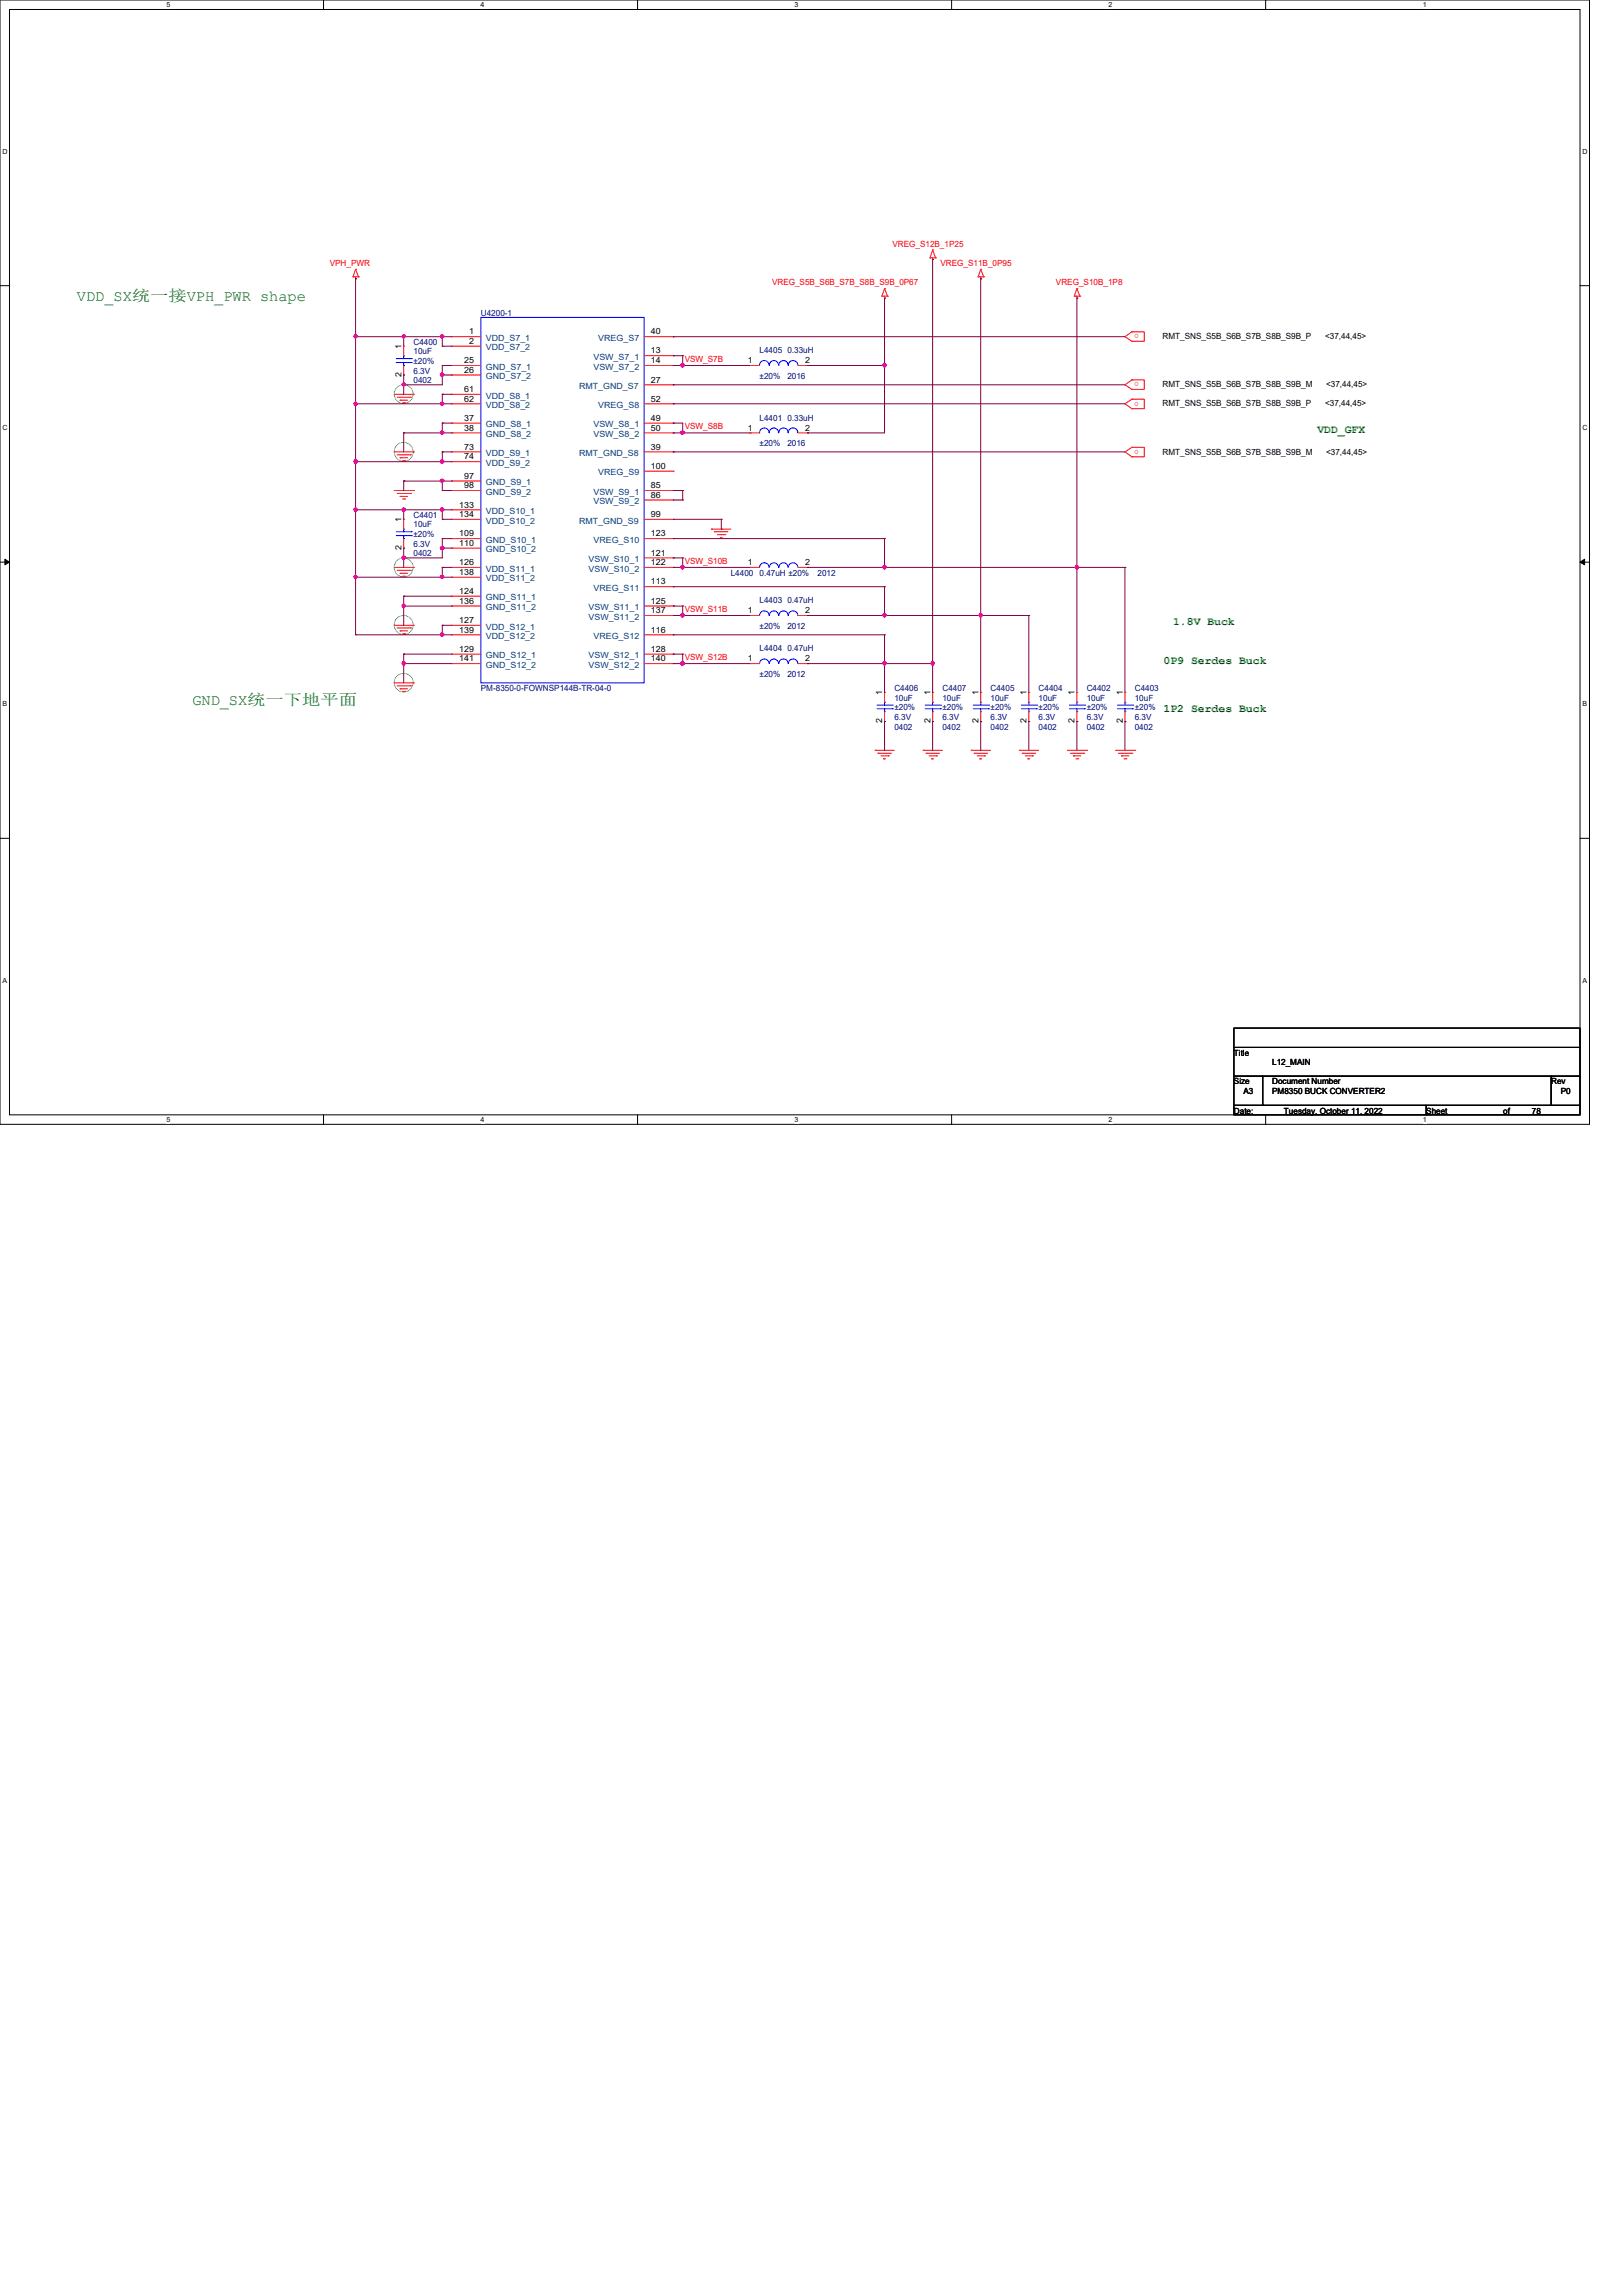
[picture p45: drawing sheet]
<svg xmlns="http://www.w3.org/2000/svg" width="210mm" height="297mm" viewBox="0 0 210 297" stroke-linecap="round" stroke-linejoin="round" font-family="sans-serif">
<defs><g id="words">
<g font-size="2" fill="#008000">
<text x="9.9" y="38.9">VDD_SX统统接VPH_PWR shape</text>
<text x="24.9" y="91.1">GND_SX统统单接统统</text>
</g>
<g font-size="1.5" fill="#008000">
<text x="170.5" y="56">VDD_GFX</text>
<text x="151.8" y="80.9">1.8V Buck</text>
<text x="150.6" y="85.9">0P9 Serdes Buck</text>
<text x="150.6" y="92.1">1P2 Serdes Buck</text>
</g>
<g font-size="1.1" fill="#f00">
<text x="42.7" y="34.4">VPH_PWR</text>
<text x="115.5" y="31.9">VREG_S12B_1P25</text>
<text x="121.7" y="34.4">VREG_S11B_0P95</text>
<text x="99.9" y="36.9">VREG_S5B_S6B_S7B_S8B_S9B_0P67</text>
<text x="136.7" y="36.9">VREG_S10B_1P8</text>
<text x="88.6" y="46.8">VSW_S7B</text>
<text x="147.4" y="43.2" transform="rotate(-180 147.4 43.2)">o</text>
<text x="147.4" y="49.4" transform="rotate(-180 147.4 49.4)">o</text>
<text x="147.4" y="51.9" transform="rotate(-180 147.4 51.9)">o</text>
<text x="88.6" y="55.5">VSW_S8B</text>
<text x="147.4" y="58.2" transform="rotate(-180 147.4 58.2)">o</text>
<text x="88.6" y="72.9">VSW_S10B</text>
<text x="88.6" y="79.2">VSW_S11B</text>
<text x="88.6" y="85.4">VSW_S12B</text>
</g>
<g font-size="1.1" fill="#000080">
<text x="62.2" y="40.9">U4200-1</text>
<text x="53.5" y="44.6">C4400</text>
<text x="53.5" y="45.8">10uF</text>
<text x="53.5" y="47.1">±20%</text>
<text x="98.3" y="45.7">L4405 0.33uH</text>
<text x="53.5" y="49.6">0402</text>
<text x="53.5" y="48.3">6.3V</text>
<text x="98.3" y="49">±20%</text>
<text x="101.9" y="49">2016</text>
<text x="98.3" y="54.4">L4401 0.33uH</text>
<text x="98.3" y="57.7">±20%</text>
<text x="101.9" y="57.7">2016</text>
<text x="53.5" y="67">C4401</text>
<text x="53.5" y="68.2">10uF</text>
<text x="53.5" y="72">0402</text>
<text x="53.5" y="70.7">6.3V</text>
<text x="53.5" y="69.5">±20%</text>
<text x="94.6" y="74.5">L4400</text>
<text x="98.3" y="74.5">0.47uH ±20%</text>
<text x="105.8" y="74.5">2012</text>
<text x="98.3" y="78.1">L4403 0.47uH</text>
<text x="98.3" y="81.3">±20%</text>
<text x="101.9" y="81.3">2012</text>
<text x="62.2" y="89.4">PM-8350-0-FOWNSP144B-TR-04-0</text>
<text x="98.3" y="84.3">L4404 0.47uH</text>
<text x="98.3" y="87.5">±20%</text>
<text x="101.9" y="87.5">2012</text>
<text x="115.7" y="89.4">C4406</text>
<text x="122" y="89.4">C4407</text>
<text x="128.2" y="89.4">C4405</text>
<text x="134.4" y="89.4">C4404</text>
<text x="140.6" y="89.4">C4402</text>
<text x="146.9" y="89.4">C4403</text>
<text x="115.7" y="90.6">10uF</text>
<text x="115.7" y="94.4">0402</text>
<text x="115.7" y="93.1">6.3V</text>
<text x="115.7" y="91.9">±20%</text>
<text x="122" y="90.6">10uF</text>
<text x="122" y="94.4">0402</text>
<text x="122" y="93.1">6.3V</text>
<text x="122" y="91.9">±20%</text>
<text x="128.2" y="90.6">10uF</text>
<text x="128.2" y="94.4">0402</text>
<text x="128.2" y="93.1">6.3V</text>
<text x="128.2" y="91.9">±20%</text>
<text x="134.4" y="90.6">10uF</text>
<text x="134.4" y="94.4">0402</text>
<text x="134.4" y="93.1">6.3V</text>
<text x="134.4" y="91.9">±20%</text>
<text x="140.6" y="90.6">10uF</text>
<text x="140.6" y="94.4">0402</text>
<text x="140.6" y="93.1">6.3V</text>
<text x="140.6" y="91.9">±20%</text>
<text x="146.9" y="90.6">10uF</text>
<text x="146.9" y="94.4">0402</text>
<text x="146.9" y="93.1">6.3V</text>
<text x="146.9" y="91.9">±20%</text>
</g>
<g font-size="1.1">
<text x="51.9" y="45.1" transform="rotate(-90 51.9 45.1)">1</text>
<text x="60.1" y="47">25</text>
<text x="60.7" y="43.3">1</text>
<text x="60.7" y="44.5">2</text>
<text x="84.2" y="45.7">13</text>
<text x="84.2" y="47">14</text>
<text x="84.2" y="43.3">40</text>
<text x="96.8" y="47">1</text>
<text x="104.2" y="47">2</text>
<text x="150.5" y="43.9">RMT_SNS_S5B_S6B_S7B_S8B_S9B_P</text>
<text x="171.5" y="43.9">&lt;37,44,45&gt;</text>
<text x="51.9" y="48.8" transform="rotate(-90 51.9 48.8)">2</text>
<text x="60.1" y="48.2">26</text>
<text x="60.1" y="50.7">61</text>
<text x="60.1" y="51.9">62</text>
<text x="84.2" y="49.5">27</text>
<text x="84.2" y="51.9">52</text>
<text x="150.5" y="50.1">RMT_SNS_S5B_S6B_S7B_S8B_S9B_M</text>
<text x="150.5" y="52.6">RMT_SNS_S5B_S6B_S7B_S8B_S9B_P</text>
<text x="171.5" y="52.6">&lt;37,44,45&gt;</text>
<text x="171.6" y="50.1">&lt;37,44,45&gt;</text>
<text x="60.1" y="54.4">37</text>
<text x="60.1" y="55.7">38</text>
<text x="60.1" y="58.2">73</text>
<text x="60.1" y="59.4">74</text>
<text x="84.2" y="58.2">39</text>
<text x="84.2" y="54.4">49</text>
<text x="84.2" y="55.7">50</text>
<text x="96.8" y="55.7">1</text>
<text x="104.2" y="55.7">2</text>
<text x="150.5" y="58.8">RMT_SNS_S5B_S6B_S7B_S8B_S9B_M</text>
<text x="171.6" y="58.8">&lt;37,44,45&gt;</text>
<text x="59.4" y="65.7">133</text>
<text x="60.1" y="61.9">97</text>
<text x="60.1" y="63.2">98</text>
<text x="84.2" y="63.2">85</text>
<text x="84.2" y="64.4">86</text>
<text x="84.2" y="60.7">100</text>
<text x="51.9" y="71.2" transform="rotate(-90 51.9 71.2)">2</text>
<text x="51.9" y="67.6" transform="rotate(-90 51.9 67.6)">1</text>
<text x="59.4" y="66.9">134</text>
<text x="59.4" y="69.4">109</text>
<text x="59.4" y="70.6">110</text>
<text x="84.2" y="66.9">99</text>
<text x="84.2" y="69.4">123</text>
<text x="84.2" y="71.9">121</text>
<text x="59.4" y="73.1">126</text>
<text x="59.4" y="74.4">138</text>
<text x="59.4" y="76.8">124</text>
<text x="84.2" y="75.6">113</text>
<text x="84.2" y="73.1">122</text>
<text x="96.8" y="73.1">1</text>
<text x="104.2" y="73.1">2</text>
<text x="59.4" y="78.1">136</text>
<text x="59.4" y="80.6">127</text>
<text x="59.4" y="81.8">139</text>
<text x="84.2" y="81.8">116</text>
<text x="84.2" y="78.1">125</text>
<text x="84.2" y="79.3">137</text>
<text x="96.8" y="79.3">1</text>
<text x="104.2" y="79.3">2</text>
<text x="59.4" y="84.3">129</text>
<text x="59.4" y="85.6">141</text>
<text x="84.2" y="84.3">128</text>
<text x="84.2" y="85.6">140</text>
<text x="96.8" y="85.6">1</text>
<text x="104.2" y="85.6">2</text>
<text x="114.2" y="90" transform="rotate(-90 114.2 90)">1</text>
<text x="120.4" y="90" transform="rotate(-90 120.4 90)">1</text>
<text x="126.6" y="90" transform="rotate(-90 126.6 90)">1</text>
<text x="132.8" y="90" transform="rotate(-90 132.8 90)">1</text>
<text x="139.1" y="90" transform="rotate(-90 139.1 90)">1</text>
<text x="145.3" y="90" transform="rotate(-90 145.3 90)">1</text>
<text x="114.2" y="93.6" transform="rotate(-90 114.2 93.6)">2</text>
<text x="120.4" y="93.6" transform="rotate(-90 120.4 93.6)">2</text>
<text x="126.6" y="93.6" transform="rotate(-90 126.6 93.6)">2</text>
<text x="132.8" y="93.6" transform="rotate(-90 132.8 93.6)">2</text>
<text x="139.1" y="93.6" transform="rotate(-90 139.1 93.6)">2</text>
<text x="145.3" y="93.6" transform="rotate(-90 145.3 93.6)">2</text>
<text x="159.7" y="136.6">Title</text>
<text x="164.6" y="137.8">L12_MAIN</text>
<text x="159.7" y="140.3">Size</text>
<text x="160.9" y="141.6">A3</text>
<text x="164.6" y="140.3">Document Number</text>
<text x="164.6" y="141.6">PM8350 BUCK CONVERTER2</text>
<text x="200.7" y="140.3">Rev</text>
<text x="202" y="141.6">P0</text>
<text x="159.7" y="144.1">Date:</text>
<text x="166.2" y="144.1">Tuesday, October 11, 2022</text>
<text x="184.6" y="144.1">Sheet</text>
<text x="194.5" y="144.1">of</text>
<text x="198.2" y="144.1">78</text>
</g>
<g font-size="1.1" fill="#004080">
<text x="62.9" y="44.1">VDD_S7_1</text>
<text x="62.9" y="45.3">VDD_S7_2</text>
<text x="62.9" y="47.8">GND_S7_1</text>
<text x="76.8" y="46.6">VSW_S7_1</text>
<text x="76.8" y="47.8">VSW_S7_2</text>
<text x="77.4" y="44.1">VREG_S7</text>
<text x="62.9" y="49.1">GND_S7_2</text>
<text x="62.9" y="51.6">VDD_S8_1</text>
<text x="62.9" y="52.8">VDD_S8_2</text>
<text x="74.9" y="50.3">RMT_GND_S7</text>
<text x="77.4" y="52.8">VREG_S8</text>
<text x="62.9" y="55.3">GND_S8_1</text>
<text x="62.9" y="56.6">GND_S8_2</text>
<text x="62.9" y="59">VDD_S9_1</text>
<text x="74.9" y="59">RMT_GND_S8</text>
<text x="76.8" y="55.3">VSW_S8_1</text>
<text x="76.8" y="56.6">VSW_S8_2</text>
<text x="62.9" y="60.3">VDD_S9_2</text>
<text x="62.9" y="62.8">GND_S9_1</text>
<text x="62.9" y="64">GND_S9_2</text>
<text x="76.8" y="64">VSW_S9_1</text>
<text x="76.8" y="65.2">VSW_S9_2</text>
<text x="77.4" y="61.5">VREG_S9</text>
<text x="62.9" y="66.5">VDD_S10_1</text>
<text x="62.9" y="67.7">VDD_S10_2</text>
<text x="62.9" y="70.2">GND_S10_1</text>
<text x="62.9" y="71.5">GND_S10_2</text>
<text x="74.9" y="67.7">RMT_GND_S9</text>
<text x="76.8" y="70.2">VREG_S10</text>
<text x="62.9" y="74">VDD_S11_1</text>
<text x="62.9" y="75.2">VDD_S11_2</text>
<text x="62.9" y="77.7">GND_S11_1</text>
<text x="76.2" y="72.7">VSW_S10_1</text>
<text x="76.2" y="74">VSW_S10_2</text>
<text x="76.8" y="76.5">VREG_S11</text>
<text x="62.9" y="79">GND_S11_2</text>
<text x="62.9" y="81.4">VDD_S12_1</text>
<text x="62.9" y="82.7">VDD_S12_2</text>
<text x="76.2" y="79">VSW_S11_1</text>
<text x="76.2" y="80.2">VSW_S11_2</text>
<text x="76.8" y="82.7">VREG_S12</text>
<text x="62.9" y="85.2">GND_S12_1</text>
<text x="62.9" y="86.4">GND_S12_2</text>
<text x="76.2" y="85.2">VSW_S12_1</text>
<text x="76.2" y="86.4">VSW_S12_2</text>
</g>
<g font-size=".9">
<text x="21.5" y=".9">5</text>
<text x="62.2" y=".9">4</text>
<text x="102.8" y=".9">3</text>
<text x="143.5" y=".9">2</text>
<text x="184.1" y=".9">1</text>
<text x=".3" y="19.9">D</text>
<text x="204.8" y="19.9">D</text>
<text x=".3" y="55.6">C</text>
<text x="204.8" y="55.6">C</text>
<text x=".3" y="91.4">B</text>
<text x="204.8" y="91.4">B</text>
<text x=".3" y="127.1">A</text>
<text x="204.8" y="127.1">A</text>
<text x="21.5" y="145.2">5</text>
<text x="62.2" y="145.2">4</text>
<text x="102.8" y="145.2">3</text>
<text x="143.5" y="145.2">2</text>
<text x="184.1" y="145.2">1</text>
</g>
</g></defs>
<path d="M0 0h205.7v145.5h-205.7zM1.2 1.2h203.3v143h-203.3z" fill="none" stroke="#000" stroke-width=".13"/>
<g fill="#fff">
<path d="M21.5 .1h.6v1h-.6z"/>
<path d="M21.5 144.4h.6v1h-.6z"/>
</g>
<path d="M41.9 0v1.2M41.9 144.2v1.3" fill="none" stroke="#000" stroke-width=".13"/>
<g fill="#fff">
<path d="M62.2 .1h.5v1h-.5z"/>
<path d="M62.2 144.4h.5v1h-.5z"/>
</g>
<path d="M82.5 0v1.2M82.5 144.2v1.3" fill="none" stroke="#000" stroke-width=".13"/>
<g fill="#fff">
<path d="M102.8 .1h.5v1h-.5z"/>
<path d="M102.8 144.4h.5v1h-.5z"/>
</g>
<path d="M123.1 0v1.2M123.1 144.2v1.3" fill="none" stroke="#000" stroke-width=".13"/>
<g fill="#fff">
<path d="M143.5 .1h.5v1h-.5z"/>
<path d="M143.5 144.4h.5v1h-.5z"/>
</g>
<path d="M163.8 0v1.2M163.8 144.2v1.3" fill="none" stroke="#000" stroke-width=".13"/>
<g fill="#fff">
<path d="M184.1 .1h.5v1h-.5z"/>
<path d="M184.1 144.4h.5v1h-.5z"/>
<path d="M.3 19.1h.7v1h-.7z"/>
<path d="M204.8 19.1h.6v1h-.6z"/>
<path d="M.3 54.8h.7v1h-.7z"/>
<path d="M204.8 54.8h.6v1h-.6z"/>
</g>
<path d="M0 37h1.2M204.5 37h1.2" fill="none" stroke="#000" stroke-width=".13"/>
<g fill="#fff">
<path d="M.3 90.6h.6v1h-.6z"/>
<path d="M204.8 90.6h.6v1h-.6z"/>
</g>
<path d="M0 72.7h1.2M.6 72.3l.6 .4-.6 .4zM204.5 72.7l.6-.4v.8zM204.5 72.7h1.2" fill="none" stroke="#000" stroke-width=".13"/>
<path d="M.6 72.3l.6 .4-.6 .4zM204.5 72.7l.6-.4v.8z" fill="#000"/>
<g fill="#fff">
<path d="M.3 126.3h.6v1h-.6z"/>
<path d="M204.8 126.3h.6v1h-.6z"/>
</g>
<path d="M0 108.5h1.2M204.5 108.5h1.2M159.7 133h44.8v2.5h-44.8zM159.7 135.5h44.8v3.7h-44.8zM159.7 139.2h3.7v3.8h-3.7zM163.4 139.2h37.3v3.8h-37.3zM200.7 139.2h3.8v3.8h-3.8zM159.7 143h24.9v1.2h-24.9zM184.6 143h19.9v1.2h-19.9z" fill="none" stroke="#000" stroke-width=".13"/>
<g fill="none" stroke="#008000" stroke-width=".13">
<circle cx="52.2" cy="58.5" r="1.23"/>
<circle cx="52.2" cy="51" r="1.22"/>
<circle cx="52.2" cy="73.4" r="1.23"/>
<circle cx="52.2" cy="80.9" r="1.23"/>
<circle cx="52.2" cy="88.3" r="1.22"/>
</g>
<g fill="none" stroke="#f00" stroke-width=".13">
<path d="M45.7 35.8h.1M45.7 35.8h.7M46 36.1h.1M46 34.8h.1M46 35.8v.3M46 34.8l-.3 1M46 34.8l.4 1M46.4 35.8h.1M114.1 38.3h.1M114.1 38.3h.8M114.5 38.6h.1M114.5 37.3h.1"/>
<path d="M114.5 38.3v.3M114.5 37.3l-.4 1M114.5 37.3l.4 1M114.9 38.3h.1M120.4 33.4h.1M120.4 33.4h.7M120.7 32.3l.4 1.1M120.7 33.6h.1M120.7 32.3h.1M120.7 33.4v.2M120.7 32.3l-.3 1.1M121.1 33.4h.1"/>
<path d="M126.6 35.8h.1M126.6 35.8h.7M126.9 36.1h.1M126.9 34.8h.1M126.9 35.8v.3M126.9 34.8l-.3 1M126.9 34.8l.4 1M127.3 35.8h.1M139 38.3h.1M139 38.3h.7M139.4 38.6h.1M139.4 37.3h.1"/>
<path d="M139.4 38.3v.3M139.4 37.3l-.4 1M139.4 37.3l.3 1M139.7 38.3h.1M51 51h2.5M51 58.5h2.5M51.4 51.4h1.7M51.4 58.8h1.7M51.8 51.8h.1M51.8 59.2h.1M51.8 51.8h.9M51.8 59.2h.9"/>
<path d="M52.1 52.1h.3M52.1 59.6h.3M52.2 44.8h.1M52.2 48.5h.1M52.2 44.8v1.2M52.2 47.3v1.2M52.4 52.1h.1M52.4 59.6h.1M53.1 51.4h.1M53.1 58.8h.1M53.5 51h.1M53.5 58.5h.1"/>
<path d="M58.5 51h3.7M58.5 58.5h3.7M58.5 47.3h3.7M58.5 56h3.7M58.5 43.6h3.7M58.5 44.8h3.7M58.5 48.5h3.7M58.5 52.2h3.7M58.5 54.7h3.7M58.5 59.7h3.7M58.5 43.6h.1M58.5 44.8h.1"/>
<path d="M58.5 47.3h.1M58.5 48.5h.1M58.5 51h.1M58.5 52.2h.1M58.5 54.7h.1M58.5 56h.1M58.5 58.5h.1M58.5 59.7h.1M83.4 58.5h3.7M83.4 47.3h3.7M83.4 56h3.7M83.4 43.6h3.7"/>
<path d="M83.4 52.2h3.7M83.4 54.7h3.7M83.4 46h3.7M83.4 49.8h3.7M87.1 43.6h.1M87.1 46h.1M87.1 47.3h.1M87.1 49.8h.1M87.1 52.2h.1M87.1 54.7h.1M87.1 56h.1M87.1 58.5h.1"/>
<path d="M97.1 47.3h1.2M97.1 56h1.2M97.1 47.3h.1M97.1 56h.1M103.3 47.3h1.2M103.3 56h1.2M104.5 47.3h.1M104.5 56h.1M146.5 44.2h.1M146.5 42.9h.1M146.5 42.9h1.6v1.3h-1.6M146.5 50.4h.1"/>
<path d="M146.5 49.1h.1M146.5 49.1h1.6v1.3h-1.6M146.5 52.9h.1M146.5 51.6h.1M146.5 51.6h1.6v1.3h-1.6M146.5 59.1h.1M146.5 57.9h.1M146.5 57.9h1.6v1.2h-1.6M146.5 42.9l-.9 .7 .9 .6M146.5 49.1l-.9 .7 .9 .6M146.5 51.6l-.9 .6 .9 .7M146.5 57.9l-.9 .6 .9 .6"/>
<path d="M51 63.5h2.5M51 73.4h2.5M51.4 63.8h1.7M51.4 73.8h1.7M51.8 64.2h.1M51.8 74.2h.1M51.8 64.2h.9M51.8 74.2h.9M52.1 64.6h.3M52.1 74.5h.3M52.2 67.2h.1M52.2 70.9h.1"/>
<path d="M52.2 67.2v1.3M52.2 69.7v1.2M52.4 64.6h.1M52.4 74.5h.1M53.1 63.8h.1M53.1 73.8h.1M53.5 63.5h.1M53.5 73.4h.1M58.5 63.5h3.7M58.5 73.4h3.7M58.5 62.2h3.7M58.5 66h3.7"/>
<path d="M58.5 67.2h3.7M58.5 69.7h3.7M58.5 70.9h3.7M58.5 74.7h3.7M58.5 77.1h3.7M58.5 78.4h3.7M58.5 62.2h.1M58.5 63.5h.1M58.5 66h.1M58.5 67.2h.1M58.5 69.7h.1M58.5 70.9h.1"/>
<path d="M58.5 73.4h.1M58.5 74.7h.1M58.5 77.1h.1M58.5 78.4h.1M83.4 63.5h3.7M83.4 73.4h3.7M83.4 79.6h3.7M83.4 67.2h3.7M83.4 69.7h3.7M83.4 78.4h3.7M83.4 61h3.7M83.4 64.7h3.7"/>
<path d="M83.4 72.2h3.7M83.4 75.9h3.7M87.1 61h.1M87.1 63.5h.1M87.1 64.7h.1M87.1 67.2h.1M87.1 69.7h.1M87.1 72.2h.1M87.1 73.4h.1M87.1 75.9h.1M87.1 78.4h.1M87.1 79.6h.1"/>
<path d="M92.1 68.5h2.5M92.1 68.5h.1M92.5 68.8h.1M92.5 68.8h1.7M92.8 69.2h1M93.2 69.6h.1M93.2 69.6h.3M93.8 69.2h.1M97.1 73.4h1.2M97.1 79.6h1.2M97.1 73.4h.1M97.1 79.6h.1"/>
<path d="M103.3 73.4h1.2M103.3 79.6h1.2M104.5 73.4h.1M104.5 79.6h.1M51 80.9h2.5M51 88.3h2.5M51.4 81.2h1.7M51.4 88.7h1.7M51.8 81.6h.1M51.8 89.1h.1M51.8 81.6h.9M51.8 89.1h.9"/>
<path d="M52.1 82h.3M52.1 89.5h.3M52.4 82h.1M52.4 89.5h.1M53.1 81.2h.1M53.1 88.7h.1M53.5 80.9h.1M53.5 88.3h.1M58.5 80.9h3.7M58.5 85.9h3.7M58.5 82.1h3.7M58.5 84.6h3.7"/>
<path d="M58.5 80.9h.1M58.5 82.1h.1M58.5 84.6h.1M58.5 85.9h.1M83.4 85.9h3.7M83.4 82.1h3.7M83.4 84.6h3.7M87.1 82.1h.1M87.1 84.6h.1M87.1 85.9h.1M97.1 85.9h1.2M97.1 85.9h.1"/>
<path d="M103.3 85.9h1.2M104.5 85.9h.1M113.2 97.1h2.5M113.2 97.1h.1M113.6 97.5h.1M113.6 97.5h1.8M114 97.8h1M114.3 98.2h.1M114.3 98.2h.3M114.5 89.6h.1M114.5 93.3h.1M114.5 89.6v1.2"/>
<path d="M114.5 92.1v1.2M115 97.8h.1M119.5 97.1h.1M119.5 97.1h2.5M119.8 97.5h1.8M119.8 97.5h.1M120.2 97.8h1M120.6 98.2h.1M120.6 98.2h.2M120.7 89.6h.1M120.7 93.3h.1M120.7 89.6v1.2"/>
<path d="M120.7 92.1v1.2M121.2 97.8h.1M125.7 97.1h2.5M125.7 97.1h.1M126.1 97.5h.1M126.1 97.5h1.7M126.4 97.8h1M126.8 98.2h.1M126.8 98.2h.2M126.9 89.6h.1M126.9 93.3h.1M126.9 89.6v1.2"/>
<path d="M126.9 92.1v1.2M127.4 97.8h.1M131.9 97.1h.1M131.9 97.1h2.5M132.3 97.5h1.7M132.3 97.5h.1M132.7 97.8h.9M133 98.2h.1M133 98.2h.3M133.1 89.6h.1M133.1 93.3h.1M133.1 89.6v1.2"/>
<path d="M133.1 92.1v1.2M133.6 97.8h.1M138.1 97.1h2.5M138.5 97.5h1.8M138.9 97.8h1M138.9 97.8h.1M139.2 98.2h.3M139.4 89.6h.1M139.4 93.3h.1M139.4 89.6v1.2M139.4 92.1v1.2M139.5 98.2h.1"/>
<path d="M140.3 97.5h.1M140.6 97.1h.1M144.4 97.1h2.5M144.7 97.5h1.8M145.1 97.8h.1M145.1 97.8h1M145.5 98.2h.2M145.6 89.6h.1M145.6 93.3h.1M145.6 89.6v1.2M145.6 92.1v1.2M145.7 98.2h.1"/>
<path d="M146.5 97.5h.1M146.9 97.1h.1"/>
</g>
<g fill="none" stroke="#00f" stroke-width=".13">
<path d="M51.3 46.4h2M51.3 46.9h2M52.2 46h.1M52.2 47.3h.1M52.2 46v.4M52.2 46.9v.4M53.3 46.4h.1M53.3 46.9h.1M62.2 41.1h21.2v47.2h-21.2zM99.5 56a.59 .59 0 0 0-.6-.6 .59 .59 0 0 0-.6 .6M99.5 47.2a.61 .61 0 0 0-.6-.5 .61 .61 0 0 0-.6 .6M100.7 56a.57 .57 0 0 0-.6-.6 .57 .57 0 0 0-.5 .6"/>
<path d="M100.8 47.2a.59 .59 0 0 0-.7-.6 .59 .59 0 0 0-.5 .7M101.9 56a.57 .57 0 0 0-.6-.6 .57 .57 0 0 0-.5 .6M102 47.2a.59 .59 0 0 0-.6-.5 .59 .59 0 0 0-.6 .6M103.2 56a.59 .59 0 0 0-.6-.6 .59 .59 0 0 0-.6 .6M103.3 47.2a.61 .61 0 0 0-.7-.5 .61 .61 0 0 0-.6 .6M51.3 68.8h2M51.3 69.3h2M52.2 68.5h.1M52.2 69.7h.1M52.2 68.5v.3M52.2 69.3v.4M53.3 68.8h.1"/>
<path d="M53.3 69.3h.1M98.3 73.4a.61 .61 0 0 1 .6-.6 .61 .61 0 0 1 .6 .6M99.5 79.6a.61 .61 0 0 0-.6-.6 .61 .61 0 0 0-.6 .6M99.6 73.4a.59 .59 0 0 1 .6-.6 .59 .59 0 0 1 .6 .6M100.8 79.6a.59 .59 0 0 0-.6-.6 .59 .59 0 0 0-.6 .6M100.8 73.4a.59 .59 0 0 1 .6-.6 .59 .59 0 0 1 .6 .6M102 79.6a.59 .59 0 0 0-.6-.6 .59 .59 0 0 0-.6 .6M102 73.4a.61 .61 0 0 1 .6-.6 .61 .61 0 0 1 .7 .6M103.3 79.6a.61 .61 0 0 0-.7-.6 .61 .61 0 0 0-.6 .6M99.5 85.9a.61 .61 0 0 0-.6-.6 .61 .61 0 0 0-.6 .6M100.8 85.9a.59 .59 0 0 0-.6-.6 .59 .59 0 0 0-.6 .6M102 85.9a.59 .59 0 0 0-.6-.6 .59 .59 0 0 0-.6 .6"/>
<path d="M103.3 85.9a.61 .61 0 0 0-.7-.6 .61 .61 0 0 0-.6 .6M113.5 91.2h2M113.5 91.7h2M114.5 90.8h.1M114.5 92.1h.1M114.5 90.8v.4M114.5 91.7v.4M115.5 91.2h.1M115.5 91.7h.1M119.7 91.2h2M119.7 91.7h2M120.7 90.8h.1"/>
<path d="M120.7 92.1h.1M120.7 90.8v.4M120.7 91.7v.4M121.7 91.2h.1M121.7 91.7h.1M125.9 91.2h2M125.9 91.7h2M126.9 90.8h.1M126.9 92.1h.1M126.9 90.8v.4M126.9 91.7v.4M127.9 91.2h.1"/>
<path d="M127.9 91.7h.1M132.2 91.2h2M132.2 91.7h2M133.1 90.8h.1M133.1 92.1h.1M133.1 90.8v.4M133.1 91.7v.4M134.2 91.2h.1M134.2 91.7h.1M138.4 91.2h2M138.4 91.7h2M139.4 90.8h.1"/>
<path d="M139.4 92.1h.1M139.4 90.8v.4M139.4 91.7v.4M140.4 91.2h.1M140.4 91.7h.1M144.6 91.2h2M144.6 91.7h2M145.6 90.8h.1M145.6 92.1h.1M145.6 90.8v.4M145.6 91.7v.4M146.6 91.2h.1"/>
<path d="M146.6 91.7h.1"/>
</g>
<path d="M46 36.1h.1M46 36.1v7.5" fill="none" stroke="#800040" stroke-width=".13"/>
<path d="M45.9 43.4h.3v.1v.2h-.2h-.1z" fill-rule="evenodd" fill="#f0f"/>
<path d="M45.9 43.4h.3v.1v.2h-.2h-.1z" fill="none" stroke="#f0f" stroke-width=".13"/>
<path d="M46 43.6h11.2M46 43.6h.1M46 43.6v8.6M52.2 43.6h.1" fill="none" stroke="#800040" stroke-width=".13"/>
<path d="M57 43.4h.4v.1v.2h-.2h-.2z" fill-rule="evenodd" fill="#f0f"/>
<path d="M57 43.4h.4v.1v.2h-.2h-.2z" fill="none" stroke="#f0f" stroke-width=".13"/>
<path d="M52.1 43.4h.3l.1 .1-.1 .2h-.2h-.1z" fill-rule="evenodd" fill="#f0f"/>
<path d="M52.1 43.4h.3l.1 .1-.1 .2h-.2h-.1z" fill="none" stroke="#f0f" stroke-width=".13"/>
<g fill="none" stroke="#800040" stroke-width=".13">
<path d="M52.2 43.6h.1M52.2 43.6v1.2M57.2 43.6h.1M57.2 44.8h.1M57.2 43.6v1.2M57.2 43.6h1.3M57.2 44.8h1.3M87.1 46h1.2M87.1 43.6h.1M87.1 46h.1M87.1 43.6h58.5M88.3 46h.1"/>
<path d="M88.3 46v1.3"/>
</g>
<path d="M88.2 47.1h.3l.1 .1-.1 .2-.2 .1-.1-.1z" fill-rule="evenodd" fill="#f0f"/>
<path d="M88.2 47.1h.3l.1 .1-.1 .2-.2 .1-.1-.1z" fill="none" stroke="#f0f" stroke-width=".13"/>
<path d="M52.2 48.5h.1M52.2 48.5v1.3M57.2 47.3h.1M57.2 48.5h.1M57.2 47.3v2.5M57.2 47.3h1.3M57.2 48.5h1.3M87.1 47.3h10M87.1 47.3h.1M88.3 47.3h.1M104.5 47.3h10M104.5 47.3h.1" fill="none" stroke="#800040" stroke-width=".13"/>
<path d="M57 48.3h.4v.2v.1l-.2 .1-.2-.1z" fill-rule="evenodd" fill="#f0f"/>
<path d="M57 48.3h.4v.2v.1l-.2 .1-.2-.1z" fill="none" stroke="#f0f" stroke-width=".13"/>
<path d="M52.2 49.8h5M52.2 49.8h.1" fill="none" stroke="#800040" stroke-width=".13"/>
<path d="M52.1 49.6h.3l.1 .1-.1 .2-.2 .1-.1-.1z" fill-rule="evenodd" fill="#f0f"/>
<path d="M52.1 49.6h.3l.1 .1-.1 .2-.2 .1-.1-.1z" fill="none" stroke="#f0f" stroke-width=".13"/>
<path d="M46 52.2h.1M46 52.2v7.5M52.2 49.8h.1M52.2 49.8v1.2M57.2 51h.1M57.2 51v1.2h-11.2M57.2 51h1.3M87.1 49.8h.1M87.1 49.8h58.5" fill="none" stroke="#800040" stroke-width=".13"/>
<path d="M57 52.1h.4v.1v.2l-.2 .1-.2-.1z" fill-rule="evenodd" fill="#f0f"/>
<path d="M57 52.1h.4v.1v.2l-.2 .1-.2-.1z" fill="none" stroke="#f0f" stroke-width=".13"/>
<path d="M45.9 52.1h.3v.1v.2l-.2 .1-.1-.1z" fill-rule="evenodd" fill="#f0f"/>
<path d="M45.9 52.1h.3v.1v.2l-.2 .1-.1-.1z" fill="none" stroke="#f0f" stroke-width=".13"/>
<path d="M52.2 56h.1M52.2 56v2.5M57.2 52.2h.1M57.2 54.7h.1M57.2 54.7v1.3h-5M57.2 52.2h1.3M57.2 54.7h1.3M87.1 54.7h1.2M87.1 52.2h.1M87.1 54.7h.1M87.1 52.2h58.5" fill="none" stroke="#800040" stroke-width=".13"/>
<path d="M57 55.8h.4v.2v.1l-.2 .1-.2-.1z" fill-rule="evenodd" fill="#f0f"/>
<path d="M57 55.8h.4v.2v.1l-.2 .1-.2-.1z" fill="none" stroke="#f0f" stroke-width=".13"/>
<g fill="none" stroke="#800040" stroke-width=".13">
<path d="M46 59.7h.1M46 59.7v6.3M57.2 56h.1M57.2 58.5h.1M57.2 58.5v1.2h-11.2M57.2 56h1.3M57.2 58.5h1.3M87.1 56h10M87.1 56h.1M87.1 58.5h.1M87.1 58.5h58.5M88.3 56h.1"/>
<path d="M104.5 56h10M104.5 56h.1"/>
</g>
<path d="M57 59.5h.4v.2v.2h-.2h-.2z" fill-rule="evenodd" fill="#f0f"/>
<path d="M57 59.5h.4v.2v.2h-.2h-.2z" fill="none" stroke="#f0f" stroke-width=".13"/>
<path d="M45.9 59.5h.3v.2v.2h-.2h-.1z" fill-rule="evenodd" fill="#f0f"/>
<path d="M45.9 59.5h.3v.2v.2h-.2h-.1z" fill="none" stroke="#f0f" stroke-width=".13"/>
<path d="M57.2 59.7h.1M57.2 59.7h1.3M52.2 62.2h5M52.2 62.2h.1M52.2 62.2v1.3" fill="none" stroke="#800040" stroke-width=".13"/>
<path d="M57 62h.4v.2v.1l-.2 .1-.2-.1z" fill-rule="evenodd" fill="#f0f"/>
<path d="M57 62h.4v.2v.1l-.2 .1-.2-.1z" fill="none" stroke="#f0f" stroke-width=".13"/>
<path d="M46 66h.1M46 66v8.7M57.2 62.2h.1M57.2 63.5h.1M57.2 62.2v1.3M57.2 62.2h1.3M57.2 63.5h1.3" fill="none" stroke="#800040" stroke-width=".13"/>
<path d="M45.9 74.5h.3v.1v.2h-.2h-.1z" fill-rule="evenodd" fill="#f0f"/>
<path d="M45.9 74.5h.3v.1v.2h-.2h-.1z" fill="none" stroke="#f0f" stroke-width=".13"/>
<path d="M45.9 65.8h.3v.1v.2l-.2 .1-.1-.1z" fill-rule="evenodd" fill="#f0f"/>
<path d="M45.9 65.8h.3v.1v.2l-.2 .1-.1-.1z" fill="none" stroke="#f0f" stroke-width=".13"/>
<path d="M46 66h11.2M46 66h.1M52.2 66h.1M52.2 66v1.2" fill="none" stroke="#800040" stroke-width=".13"/>
<path d="M57 65.8h.4v.1v.2l-.2 .1-.2-.1z" fill-rule="evenodd" fill="#f0f"/>
<path d="M57 65.8h.4v.1v.2l-.2 .1-.2-.1z" fill="none" stroke="#f0f" stroke-width=".13"/>
<path d="M52.1 65.8h.3l.1 .1-.1 .2-.2 .1-.1-.1z" fill-rule="evenodd" fill="#f0f"/>
<path d="M52.1 65.8h.3l.1 .1-.1 .2-.2 .1-.1-.1z" fill="none" stroke="#f0f" stroke-width=".13"/>
<path d="M52.2 70.9h.1M52.2 70.9v1.3M57.2 66h.1M57.2 67.2h.1M57.2 69.7h.1M57.2 70.9h.1M57.2 66v1.2M57.2 69.7v2.5M57.2 66h1.3M57.2 67.2h1.3M57.2 69.7h1.3M57.2 70.9h1.3" fill="none" stroke="#800040" stroke-width=".13"/>
<path d="M57 70.8h.4v.1v.1l-.2 .1-.2-.1z" fill-rule="evenodd" fill="#f0f"/>
<path d="M57 70.8h.4v.1v.1l-.2 .1-.2-.1z" fill="none" stroke="#f0f" stroke-width=".13"/>
<path d="M52.2 72.2h5M52.2 72.2h.1M52.2 72.2v1.2" fill="none" stroke="#800040" stroke-width=".13"/>
<path d="M52.1 72h.3l.1 .1-.1 .2-.2 .1-.1-.1z" fill-rule="evenodd" fill="#f0f"/>
<path d="M52.1 72h.3l.1 .1-.1 .2-.2 .1-.1-.1z" fill="none" stroke="#f0f" stroke-width=".13"/>
<path d="M57.2 73.4h.1M57.2 73.4v1.3M57.2 73.4h1.3M87.1 72.2h1.2M87.1 72.2h.1M88.3 72.2h.1M88.3 72.2v1.2" fill="none" stroke="#800040" stroke-width=".13"/>
<path d="M57 74.5h.4v.1v.2h-.2h-.2z" fill-rule="evenodd" fill="#f0f"/>
<path d="M57 74.5h.4v.1v.2h-.2h-.2z" fill="none" stroke="#f0f" stroke-width=".13"/>
<g fill="none" stroke="#800040" stroke-width=".13">
<path d="M46 74.7h12.5M46 74.7h.1M46 74.7v7.4M52.2 77.1h6.3M52.2 78.4h6.3M52.2 77.1h.1M52.2 78.4h.1M52.2 77.1v3.8M57.2 74.7h.1M87.1 73.4h1.2M87.1 73.4h.1M104.5 73.4h10"/>
<path d="M104.5 73.4h.1"/>
</g>
<path d="M52.1 78.2h.3l.1 .2-.1 .1-.2 .1-.1-.1z" fill-rule="evenodd" fill="#f0f"/>
<path d="M52.1 78.2h.3l.1 .2-.1 .1-.2 .1-.1-.1z" fill="none" stroke="#f0f" stroke-width=".13"/>
<path d="M87.1 78.4h1.2M87.1 78.4h.1M88.3 78.4h.1M88.3 78.4v1.2M46 82.1h.1M57.2 80.9h.1M57.2 80.9v1.2h-11.2M57.2 80.9h1.3" fill="none" stroke="#800040" stroke-width=".13"/>
<path d="M57 81.9h.4v.2v.2h-.2h-.2z" fill-rule="evenodd" fill="#f0f"/>
<path d="M57 81.9h.4v.2v.2h-.2h-.2z" fill="none" stroke="#f0f" stroke-width=".13"/>
<path d="M87.1 79.6h10M87.1 79.6h.1M88.3 79.6h.1M57.2 82.1h.1M57.2 82.1h1.3" fill="none" stroke="#800040" stroke-width=".13"/>
<path d="M88.2 79.4h.3l.1 .2-.1 .2h-.2h-.1z" fill-rule="evenodd" fill="#f0f"/>
<path d="M88.2 79.4h.3l.1 .2-.1 .2h-.2h-.1z" fill="none" stroke="#f0f" stroke-width=".13"/>
<path d="M104.5 79.6h10M104.5 79.6h.1M52.2 84.6h6.3M52.2 85.9h6.3M52.2 84.6h.1M52.2 85.9h.1M52.2 84.6v3.7" fill="none" stroke="#800040" stroke-width=".13"/>
<path d="M52.1 85.7h.3l.1 .1-.1 .2-.2 .1-.1-.1z" fill-rule="evenodd" fill="#f0f"/>
<path d="M52.1 85.7h.3l.1 .1-.1 .2-.2 .1-.1-.1z" fill="none" stroke="#f0f" stroke-width=".13"/>
<path d="M87.1 84.6h1.2M87.1 85.9h10M87.1 84.6h.1M87.1 85.9h.1M88.3 84.6h.1M88.3 85.9h.1M88.3 84.6v1.3" fill="none" stroke="#800040" stroke-width=".13"/>
<path d="M88.2 85.7h.3l.1 .1-.1 .2-.2 .1-.1-.1z" fill-rule="evenodd" fill="#f0f"/>
<path d="M88.2 85.7h.3l.1 .1-.1 .2-.2 .1-.1-.1z" fill="none" stroke="#f0f" stroke-width=".13"/>
<path d="M114.5 38.6h.1M114.5 38.6v17.4M114.5 47.3h.1M104.5 85.9h10M104.5 85.9h.1" fill="none" stroke="#800040" stroke-width=".13"/>
<path d="M114.3 47.1h.3l.1 .1-.1 .2-.1 .1-.2-.1z" fill-rule="evenodd" fill="#f0f"/>
<path d="M114.3 47.1h.3l.1 .1-.1 .2-.1 .1-.2-.1z" fill="none" stroke="#f0f" stroke-width=".13"/>
<path d="M88.3 73.4h.1M88.3 73.4h8.8" fill="none" stroke="#800040" stroke-width=".13"/>
<path d="M88.2 73.2h.3l.1 .2-.1 .1-.2 .1-.1-.1z" fill-rule="evenodd" fill="#f0f"/>
<path d="M88.2 73.2h.3l.1 .2-.1 .1-.2 .1-.1-.1z" fill="none" stroke="#f0f" stroke-width=".13"/>
<path d="M114.5 73.4h24.9M139.4 73.4h.1" fill="none" stroke="#800040" stroke-width=".13"/>
<path d="M114.3 73.2h.3l.1 .2-.1 .1-.1 .1-.2-.1z" fill-rule="evenodd" fill="#f0f"/>
<path d="M114.3 73.2h.3l.1 .2-.1 .1-.1 .1-.2-.1z" fill="none" stroke="#f0f" stroke-width=".13"/>
<g fill="none" stroke="#800040" stroke-width=".13">
<path d="M139.4 38.6h.1M139.4 38.6v34.8M87.1 69.7h27.4M87.1 75.9h27.4M87.1 69.7h.1M87.1 75.9h.1M114.5 79.6h12.4M114.5 69.7h.1M114.5 75.9h.1M114.5 79.6h.1M114.5 69.7v3.7M114.5 75.9v3.7"/>
<path d="M139.4 93.3h.1M139.4 93.3v3.8M145.6 93.3h.1M145.6 93.3v3.8"/>
</g>
<path d="M114.3 79.4h.3l.1 .2-.1 .2h-.1h-.2z" fill-rule="evenodd" fill="#f0f"/>
<path d="M114.3 79.4h.3l.1 .2-.1 .2h-.1h-.2z" fill="none" stroke="#f0f" stroke-width=".13"/>
<path d="M126.9 36.1h.1M126.9 36.1v43.5" fill="none" stroke="#800040" stroke-width=".13"/>
<path d="M126.8 79.4h.3v.2v.2h-.2h-.1z" fill-rule="evenodd" fill="#f0f"/>
<path d="M126.8 79.4h.3v.2v.2h-.2h-.1z" fill="none" stroke="#f0f" stroke-width=".13"/>
<path d="M139.4 73.4h.1M139.4 73.4v16.2" fill="none" stroke="#800040" stroke-width=".13"/>
<path d="M139.2 73.2h.3l.1 .2-.1 .1-.1 .1-.2-.1z" fill-rule="evenodd" fill="#f0f"/>
<path d="M139.2 73.2h.3l.1 .2-.1 .1-.1 .1-.2-.1z" fill="none" stroke="#f0f" stroke-width=".13"/>
<g fill="none" stroke="#800040" stroke-width=".13">
<path d="M120.7 33.6h.1M120.7 33.6v52.3M126.9 79.6h.1M126.9 79.6v10M126.9 79.6h6.2M133.1 79.6h.1M133.1 79.6v10M139.4 73.4h.1M139.4 73.4h6.2M145.6 73.4h.1M145.6 73.4v16.2M126.9 93.3h.1"/>
<path d="M126.9 93.3v3.8M133.1 93.3h.1M133.1 93.3v3.8"/>
</g>
<path d="M120.5 85.7h.3l.1 .1-.1 .2-.1 .1-.2-.1z" fill-rule="evenodd" fill="#f0f"/>
<path d="M120.5 85.7h.3l.1 .1-.1 .2-.1 .1-.2-.1z" fill="none" stroke="#f0f" stroke-width=".13"/>
<path d="M114.5 93.3h.1M114.5 85.9h.1M114.5 85.9v3.7M114.5 93.3v3.8M114.5 85.9h6.2M120.7 93.3h.1M120.7 93.3v3.8" fill="none" stroke="#800040" stroke-width=".13"/>
<path d="M114.3 85.7h.3l.1 .1-.1 .2-.1 .1-.2-.1z" fill-rule="evenodd" fill="#f0f"/>
<path d="M114.3 85.7h.3l.1 .1-.1 .2-.1 .1-.2-.1z" fill="none" stroke="#f0f" stroke-width=".13"/>
<path d="M88.3 56h.1M88.3 54.7v1.3M120.7 85.9h.1M120.7 85.9v3.7" fill="none" stroke="#800040" stroke-width=".13"/>
<path d="M88.2 55.8h.3l.1 .2-.1 .1-.2 .1-.1-.1z" fill-rule="evenodd" fill="#f0f"/>
<path d="M88.2 55.8h.3l.1 .2-.1 .1-.2 .1-.1-.1z" fill="none" stroke="#f0f" stroke-width=".13"/>
<g fill="none" stroke="#800040" stroke-width=".13">
<path d="M87.1 63.5h1.2M87.1 63.5h.1M87.1 67.2h6.2M87.1 64.7h1.2M88.3 64.7h.1M88.3 63.5h.1M88.3 63.5v1.2M93.3 67.2h.1M93.3 68.5h.1M93.3 67.2v1.3M87.1 82.1h27.4M87.1 82.1h.1"/>
<path d="M114.5 82.1h.1M114.5 82.1v3.8"/>
</g>
<path d="M45.9 43.4h.3v.1v.2h-.2h-.1z" fill-rule="evenodd" fill="#f0f"/>
<path d="M45.9 43.4h.3v.1v.2h-.2h-.1z" fill="none" stroke="#f0f" stroke-width=".13"/>
<path d="M57 43.4h.4v.1v.2h-.2h-.2z" fill-rule="evenodd" fill="#f0f"/>
<path d="M57 43.4h.4v.1v.2h-.2h-.2z" fill="none" stroke="#f0f" stroke-width=".13"/>
<path d="M52.1 43.4h.3l.1 .1-.1 .2h-.2h-.1z" fill-rule="evenodd" fill="#f0f"/>
<path d="M52.1 43.4h.3l.1 .1-.1 .2h-.2h-.1z" fill="none" stroke="#f0f" stroke-width=".13"/>
<path d="M88.2 47.1h.3l.1 .1-.1 .2-.2 .1-.1-.1z" fill-rule="evenodd" fill="#f0f"/>
<path d="M88.2 47.1h.3l.1 .1-.1 .2-.2 .1-.1-.1z" fill="none" stroke="#f0f" stroke-width=".13"/>
<path d="M57 48.3h.4v.2v.1l-.2 .1-.2-.1z" fill-rule="evenodd" fill="#f0f"/>
<path d="M57 48.3h.4v.2v.1l-.2 .1-.2-.1z" fill="none" stroke="#f0f" stroke-width=".13"/>
<path d="M52.1 49.6h.3l.1 .1-.1 .2-.2 .1-.1-.1z" fill-rule="evenodd" fill="#f0f"/>
<path d="M52.1 49.6h.3l.1 .1-.1 .2-.2 .1-.1-.1z" fill="none" stroke="#f0f" stroke-width=".13"/>
<path d="M57 52.1h.4v.1v.2l-.2 .1-.2-.1z" fill-rule="evenodd" fill="#f0f"/>
<path d="M57 52.1h.4v.1v.2l-.2 .1-.2-.1z" fill="none" stroke="#f0f" stroke-width=".13"/>
<path d="M45.9 52.1h.3v.1v.2l-.2 .1-.1-.1z" fill-rule="evenodd" fill="#f0f"/>
<path d="M45.9 52.1h.3v.1v.2l-.2 .1-.1-.1z" fill="none" stroke="#f0f" stroke-width=".13"/>
<path d="M57 55.8h.4v.2v.1l-.2 .1-.2-.1z" fill-rule="evenodd" fill="#f0f"/>
<path d="M57 55.8h.4v.2v.1l-.2 .1-.2-.1z" fill="none" stroke="#f0f" stroke-width=".13"/>
<path d="M57 59.5h.4v.2v.2h-.2h-.2z" fill-rule="evenodd" fill="#f0f"/>
<path d="M57 59.5h.4v.2v.2h-.2h-.2z" fill="none" stroke="#f0f" stroke-width=".13"/>
<path d="M45.9 59.5h.3v.2v.2h-.2h-.1z" fill-rule="evenodd" fill="#f0f"/>
<path d="M45.9 59.5h.3v.2v.2h-.2h-.1z" fill="none" stroke="#f0f" stroke-width=".13"/>
<path d="M57 62h.4v.2v.1l-.2 .1-.2-.1z" fill-rule="evenodd" fill="#f0f"/>
<path d="M57 62h.4v.2v.1l-.2 .1-.2-.1z" fill="none" stroke="#f0f" stroke-width=".13"/>
<path d="M45.9 74.5h.3v.1v.2h-.2h-.1z" fill-rule="evenodd" fill="#f0f"/>
<path d="M45.9 74.5h.3v.1v.2h-.2h-.1z" fill="none" stroke="#f0f" stroke-width=".13"/>
<path d="M45.9 65.8h.3v.1v.2l-.2 .1-.1-.1z" fill-rule="evenodd" fill="#f0f"/>
<path d="M45.9 65.8h.3v.1v.2l-.2 .1-.1-.1z" fill="none" stroke="#f0f" stroke-width=".13"/>
<path d="M57 65.8h.4v.1v.2l-.2 .1-.2-.1z" fill-rule="evenodd" fill="#f0f"/>
<path d="M57 65.8h.4v.1v.2l-.2 .1-.2-.1z" fill="none" stroke="#f0f" stroke-width=".13"/>
<path d="M52.1 65.8h.3l.1 .1-.1 .2-.2 .1-.1-.1z" fill-rule="evenodd" fill="#f0f"/>
<path d="M52.1 65.8h.3l.1 .1-.1 .2-.2 .1-.1-.1z" fill="none" stroke="#f0f" stroke-width=".13"/>
<path d="M57 70.8h.4v.1v.1l-.2 .1-.2-.1z" fill-rule="evenodd" fill="#f0f"/>
<path d="M57 70.8h.4v.1v.1l-.2 .1-.2-.1z" fill="none" stroke="#f0f" stroke-width=".13"/>
<path d="M52.1 72h.3l.1 .1-.1 .2-.2 .1-.1-.1z" fill-rule="evenodd" fill="#f0f"/>
<path d="M52.1 72h.3l.1 .1-.1 .2-.2 .1-.1-.1z" fill="none" stroke="#f0f" stroke-width=".13"/>
<path d="M57 74.5h.4v.1v.2h-.2h-.2z" fill-rule="evenodd" fill="#f0f"/>
<path d="M57 74.5h.4v.1v.2h-.2h-.2z" fill="none" stroke="#f0f" stroke-width=".13"/>
<path d="M52.1 78.2h.3l.1 .2-.1 .1-.2 .1-.1-.1z" fill-rule="evenodd" fill="#f0f"/>
<path d="M52.1 78.2h.3l.1 .2-.1 .1-.2 .1-.1-.1z" fill="none" stroke="#f0f" stroke-width=".13"/>
<path d="M57 81.9h.4v.2v.2h-.2h-.2z" fill-rule="evenodd" fill="#f0f"/>
<path d="M57 81.9h.4v.2v.2h-.2h-.2z" fill="none" stroke="#f0f" stroke-width=".13"/>
<path d="M88.2 79.4h.3l.1 .2-.1 .2h-.2h-.1z" fill-rule="evenodd" fill="#f0f"/>
<path d="M88.2 79.4h.3l.1 .2-.1 .2h-.2h-.1z" fill="none" stroke="#f0f" stroke-width=".13"/>
<path d="M52.1 85.7h.3l.1 .1-.1 .2-.2 .1-.1-.1z" fill-rule="evenodd" fill="#f0f"/>
<path d="M52.1 85.7h.3l.1 .1-.1 .2-.2 .1-.1-.1z" fill="none" stroke="#f0f" stroke-width=".13"/>
<path d="M88.2 85.7h.3l.1 .1-.1 .2-.2 .1-.1-.1z" fill-rule="evenodd" fill="#f0f"/>
<path d="M88.2 85.7h.3l.1 .1-.1 .2-.2 .1-.1-.1z" fill="none" stroke="#f0f" stroke-width=".13"/>
<path d="M114.3 47.1h.3l.1 .1-.1 .2-.1 .1-.2-.1z" fill-rule="evenodd" fill="#f0f"/>
<path d="M114.3 47.1h.3l.1 .1-.1 .2-.1 .1-.2-.1z" fill="none" stroke="#f0f" stroke-width=".13"/>
<path d="M88.2 73.2h.3l.1 .2-.1 .1-.2 .1-.1-.1z" fill-rule="evenodd" fill="#f0f"/>
<path d="M88.2 73.2h.3l.1 .2-.1 .1-.2 .1-.1-.1z" fill="none" stroke="#f0f" stroke-width=".13"/>
<path d="M114.3 73.2h.3l.1 .2-.1 .1-.1 .1-.2-.1z" fill-rule="evenodd" fill="#f0f"/>
<path d="M114.3 73.2h.3l.1 .2-.1 .1-.1 .1-.2-.1z" fill="none" stroke="#f0f" stroke-width=".13"/>
<path d="M114.3 79.4h.3l.1 .2-.1 .2h-.1h-.2z" fill-rule="evenodd" fill="#f0f"/>
<path d="M114.3 79.4h.3l.1 .2-.1 .2h-.1h-.2z" fill="none" stroke="#f0f" stroke-width=".13"/>
<path d="M126.8 79.4h.3v.2v.2h-.2h-.1z" fill-rule="evenodd" fill="#f0f"/>
<path d="M126.8 79.4h.3v.2v.2h-.2h-.1z" fill="none" stroke="#f0f" stroke-width=".13"/>
<path d="M139.2 73.2h.3l.1 .2-.1 .1-.1 .1-.2-.1z" fill-rule="evenodd" fill="#f0f"/>
<path d="M139.2 73.2h.3l.1 .2-.1 .1-.1 .1-.2-.1z" fill="none" stroke="#f0f" stroke-width=".13"/>
<path d="M120.5 85.7h.3l.1 .1-.1 .2-.1 .1-.2-.1z" fill-rule="evenodd" fill="#f0f"/>
<path d="M120.5 85.7h.3l.1 .1-.1 .2-.1 .1-.2-.1z" fill="none" stroke="#f0f" stroke-width=".13"/>
<path d="M114.3 85.7h.3l.1 .1-.1 .2-.1 .1-.2-.1z" fill-rule="evenodd" fill="#f0f"/>
<path d="M114.3 85.7h.3l.1 .1-.1 .2-.1 .1-.2-.1z" fill="none" stroke="#f0f" stroke-width=".13"/>
<path d="M88.2 55.8h.3l.1 .2-.1 .1-.2 .1-.1-.1z" fill-rule="evenodd" fill="#f0f"/>
<path d="M88.2 55.8h.3l.1 .2-.1 .1-.2 .1-.1-.1z" fill="none" stroke="#f0f" stroke-width=".13"/>
<use href="#words"/>
</svg>
